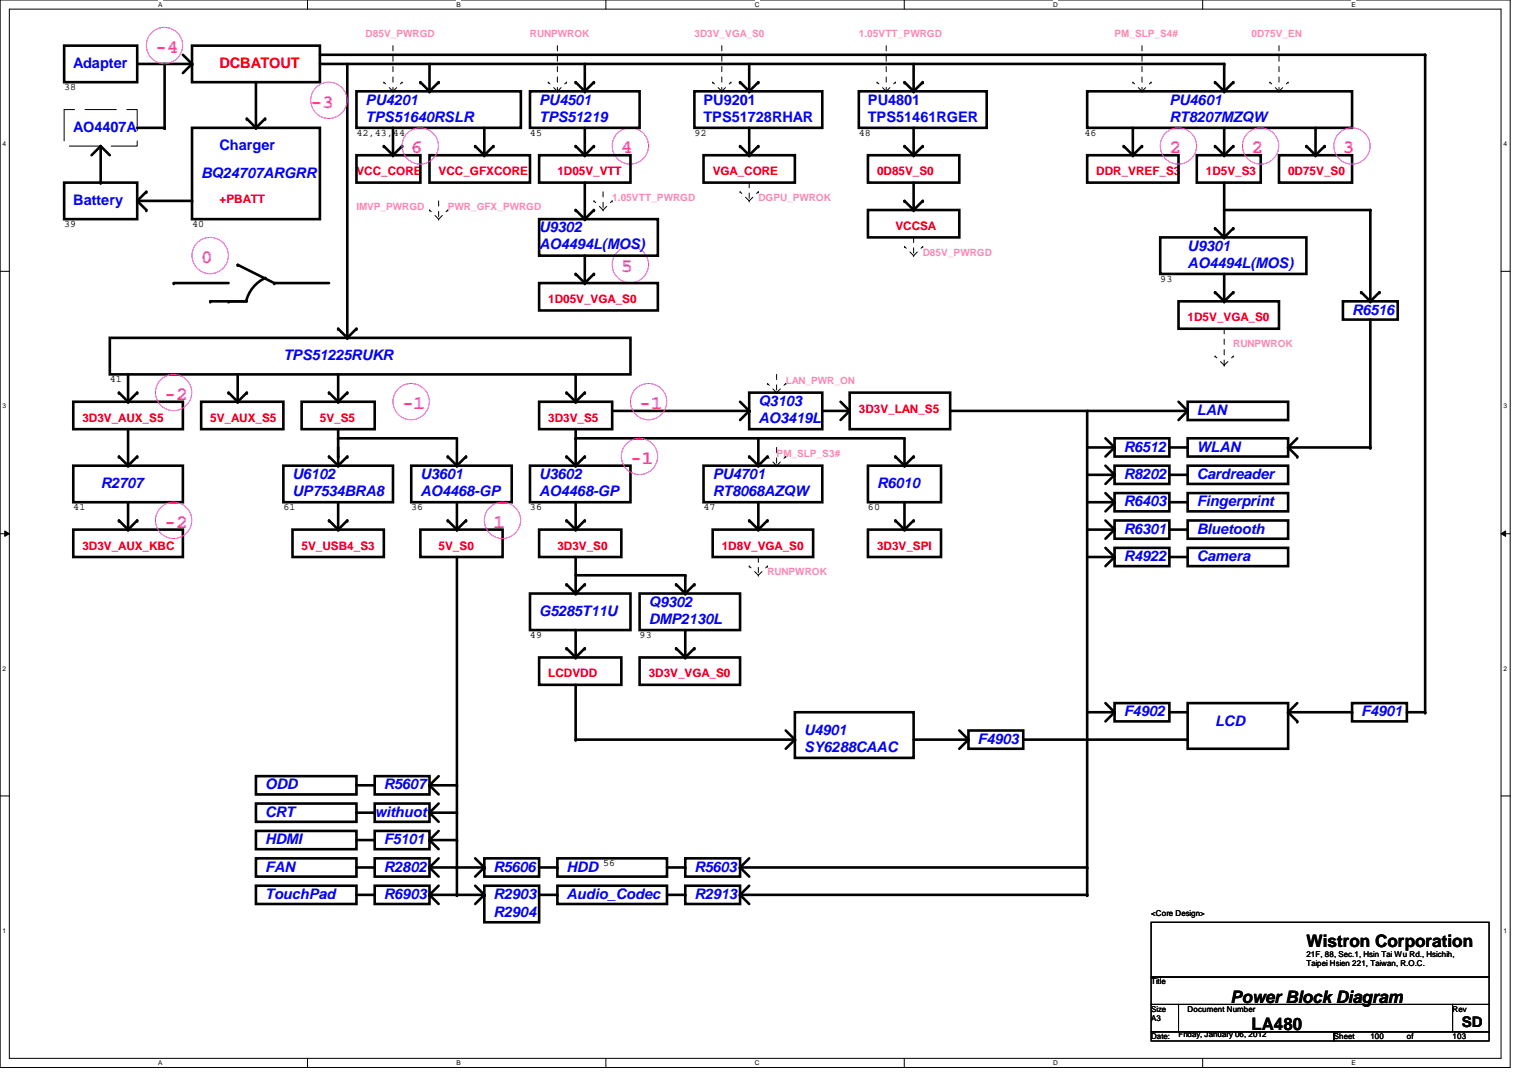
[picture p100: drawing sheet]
<svg xmlns="http://www.w3.org/2000/svg" width="297mm" height="210mm" viewBox="0 0 297 210" stroke-linecap="round" stroke-linejoin="round" font-family="sans-serif">
<defs><g id="words">
<g font-size="3.7" fill="#f0f">
<text x="30.3" y="10.3">-4</text>
<text x="60.5" y="21">-3</text>
<text x="80" y="29.8">6</text>
<text x="120.9" y="29.8">4</text>
<text x="227.6" y="29.8">2</text>
<text x="243.6" y="29.8">2</text>
<text x="261.4" y="29.8">3</text>
<text x="39.2" y="51.2">0</text>
<text x="120.9" y="53">5</text>
<text x="32" y="77.9">-2</text>
<text x="78.3" y="79.6">-1</text>
<text x="124.5" y="79.6">-1</text>
<text x="122.7" y="90.3">-1</text>
<text x="32" y="102.7">-2</text>
<text x="96.1" y="102.7">1</text>
</g>
<g font-size="3.3">
<text x="254.3" y="184.5">Wistron Corporation</text>
<text x="239.5" y="195.2">Power Block Diagram</text>
<text x="243.6" y="200.5">LA480</text>
</g>
<g font-size="2.8" fill="#00f">
<text x="14.3" y="13.3">Adapter</text>
<text x="71.2" y="20.4">PU4201</text>
<text x="71.2" y="23.7">TPS51640RSLR</text>
<text x="104.9" y="20.4">PU4501</text>
<text x="104.9" y="23.7">TPS51219</text>
<text x="136.9" y="20.4">PU9201</text>
<text x="136.9" y="23.8">TPS51728RHAR</text>
<text x="168.9" y="20.4">PU4801</text>
<text x="168.9" y="23.8">TPS51461RGER</text>
<text x="227.6" y="20.4">PU4601</text>
<text x="227.6" y="23.7">RT8207MZQW</text>
<text x="14.3" y="25.7">AO4407A</text>
<text x="42.7" y="29.3">Charger</text>
<text x="39.2" y="34.6">BQ24707ARGRR</text>
<text x="14.3" y="40">Battery</text>
<text x="104.9" y="45.3">U9302</text>
<text x="104.9" y="48.6">AO4494L(MOS)</text>
<text x="231.2" y="48.8">U9301</text>
<text x="231.2" y="52.1">AO4494L(MOS)</text>
<text x="263.2" y="61.3">R6516</text>
<text x="55.2" y="70.1">TPS51225RUKR</text>
<text x="147.6" y="79">Q3103</text>
<text x="147.6" y="82.3">AO3419L</text>
<text x="233" y="80.8">LAN</text>
<text x="218.7" y="87.9">R6512</text>
<text x="233" y="87.9">WLAN</text>
<text x="19.6" y="95">R2707</text>
<text x="56.9" y="93.3">U6102</text>
<text x="81.8" y="93.3">U3601</text>
<text x="104.9" y="93.3">U3602</text>
<text x="138.7" y="93.3">PU4701</text>
<text x="170.7" y="95">R6010</text>
<text x="218.7" y="93.3">R8202</text>
<text x="233" y="93.3">Cardreader</text>
<text x="56.9" y="96.6">UP7534BRA8</text>
<text x="81.8" y="96.6">AO4468-GP</text>
<text x="104.9" y="96.6">AO4468-GP</text>
<text x="138.7" y="96.6">RT8068AZQW</text>
<text x="218.7" y="98.6">R6403</text>
<text x="233" y="98.6">Fingerprint</text>
<text x="218.7" y="103.9">R6301</text>
<text x="233" y="103.9">Bluetooth</text>
<text x="218.7" y="109.3">R4922</text>
<text x="233" y="109.3">Camera</text>
<text x="104.9" y="119.9">G5285T11U</text>
<text x="126.3" y="118.2">Q9302</text>
<text x="126.3" y="121.5">DMP2130L</text>
<text x="156.5" y="143">U4901</text>
<text x="218.7" y="139.5">F4902</text>
<text x="236.5" y="141.3">LCD</text>
<text x="265" y="139.5">F4901</text>
<text x="156.5" y="146.3">SY6288CAAC</text>
<text x="190.3" y="144.8">F4903</text>
<text x="51.6" y="153.7">ODD</text>
<text x="74.7" y="153.7">R5607</text>
<text x="51.6" y="159">CRT</text>
<text x="72.9" y="159">withuot</text>
<text x="51.6" y="164.4">HDMI</text>
<text x="74.7" y="164.4">F5101</text>
<text x="51.6" y="169.7">FAN</text>
<text x="74.7" y="169.7">R2802</text>
<text x="96.1" y="169.7">R5606</text>
<text x="110.3" y="169.7">HDD</text>
<text x="135.2" y="169.7">R5603</text>
<text x="51.6" y="175">TouchPad</text>
<text x="74.7" y="175">R6903</text>
<text x="96.1" y="175">R2903</text>
<text x="96.1" y="178.6">R2904</text>
<text x="110.3" y="175">Audio_Codec</text>
<text x="135.2" y="175">R2913</text>
</g>
<text font-size="2.8" fill="#f00" x="42.7" y="13.3">DCBATOUT</text>
<text font-size="2.8" x="284.5" y="200">SD</text>
<g font-size="2.3" fill="#f00">
<text x="69.4" y="34.1">VCC_CORE</text>
<text x="85.4" y="34.1">VCC_GFXCORE</text>
<text x="108.5" y="34.1">1D05V_VTT</text>
<text x="138.7" y="34.1">VGA_CORE</text>
<text x="170.7" y="34.1">0D85V_S0</text>
<text x="213.4" y="34.1">DDR_VREF_S3</text>
<text x="234.7" y="34.1">1D5V_S3</text>
<text x="250.7" y="34.1">0D75V_S0</text>
<text x="42.7" y="39.5">+PBATT</text>
<text x="174.3" y="44.8">VCCSA</text>
<text x="106.7" y="59">1D05V_VGA_S0</text>
<text x="231.2" y="62.6">1D5V_VGA_S0</text>
<text x="16" y="82.1">3D3V_AUX_S5</text>
<text x="40.9" y="82.1">5V_AUX_S5</text>
<text x="62.3" y="82.1">5V_S5</text>
<text x="106.7" y="82.1">3D3V_S5</text>
<text x="167.2" y="80.3">3D3V_LAN_S5</text>
<text x="16" y="107">3D3V_AUX_KBC</text>
<text x="58.7" y="107">5V_USB4_S3</text>
<text x="85.4" y="107">5V_S0</text>
<text x="108.5" y="107">3D3V_S0</text>
<text x="140.5" y="107">1D8V_VGA_S0</text>
<text x="170.7" y="107">3D3V_SPI</text>
<text x="106.7" y="131.9">LCDVDD</text>
<text x="126.3" y="131.9">3D3V_VGA_S0</text>
</g>
<g font-size="1.9" fill="#ff80c0">
<text x="71.2" y="7.2">D85V_PWRGD</text>
<text x="103.2" y="7.2">RUNPWROK</text>
<text x="135.2" y="7.2">3D3V_VGA_S0</text>
<text x="167.2" y="7.2">1.05VTT_PWRGD</text>
<text x="217" y="7.2">PM_SLP_S4#</text>
<text x="243.6" y="7.2">0D75V_EN</text>
<text x="69.4" y="40.9">IMVP_PWRGD</text>
<text x="87.2" y="40.9">PWR_GFX_PWRGD</text>
<text x="119.2" y="39.2">1.05VTT_PWRGD</text>
<text x="147.6" y="39.2">DGPU_PWROK</text>
<text x="179.6" y="49.8">D85V_PWRGD</text>
<text x="240.1" y="67.6">RUNPWROK</text>
<text x="152.9" y="74.7">LAN_PWR_ON</text>
<text x="151.2" y="88.9">PM_SLP_S3#</text>
<text x="149.4" y="112.1">RUNPWROK</text>
</g>
<g font-size="1.9">
<text x="12.5" y="17.5">38</text>
<text x="69.4" y="26.4">42,43,44</text>
<text x="103.2" y="26.4">45</text>
<text x="135.2" y="26.4">92</text>
<text x="167.2" y="26.4">48</text>
<text x="211.1" y="26.4">46</text>
<text x="12.5" y="44.2">39</text>
<text x="37.4" y="44.2">40</text>
<text x="225.8" y="54.9">93</text>
<text x="21.4" y="74.4">41</text>
<text x="14.3" y="99.3">41</text>
<text x="55.2" y="99.3">61</text>
<text x="80" y="99.3">36</text>
<text x="103.2" y="99.3">36</text>
<text x="136.9" y="99.3">47</text>
<text x="168.9" y="99.3">60</text>
<text x="103.2" y="124.2">49</text>
<text x="124.5" y="124.2">93</text>
<text x="117.4" y="168.7">56</text>
</g>
<g font-size="1.6">
<text x="224.1" y="178.4">&lt;Core Design&gt;</text>
<text x="224.1" y="191.7">Title</text>
<text x="254.3" y="186.4">21F, 88, Sec.1, Hsin Tai Wu Rd., Hsichih,</text>
<text x="254.3" y="188.2">Taipei Hsien 221, Taiwan, R.O.C.</text>
<text x="224.1" y="197">Size</text>
<text x="231.2" y="197">Document Number</text>
<text x="282.7" y="197">Rev</text>
<text x="224.1" y="202.4">Date:</text>
<text x="224.1" y="198.8">A3</text>
<text x="229.4" y="202">Friday, January 06, 2012</text>
<text x="259.6" y="202.4">Sheet</text>
<text x="266.7" y="202.4">100</text>
<text x="273.9" y="202.4">of</text>
<text x="282.7" y="202.4">103</text>
</g>
<g font-size="1.3">
<text x="30.8" y="1.3">A</text>
<text x="88.9" y="1.3">B</text>
<text x="146.9" y="1.3">C</text>
<text x="205" y="1.3">D</text>
<text x="263.1" y="1.3">E</text>
<text x=".5" y="28.4">4</text>
<text x="292.6" y="28.4">4</text>
<text x=".5" y="79.5">3</text>
<text x="292.6" y="79.5">3</text>
<text x=".5" y="130.6">2</text>
<text x="292.6" y="130.6">2</text>
<text x=".5" y="181.7">1</text>
<text x="292.6" y="181.7">1</text>
<text x="30.8" y="207.4">A</text>
<text x="88.9" y="207.4">B</text>
<text x="146.9" y="207.4">C</text>
<text x="205" y="207.4">D</text>
<text x="263.1" y="207.4">E</text>
</g>
</g></defs>
<path d="M0 0h294v207.9h-294zM1.8 1.8h290.4v204.3h-290.4z" fill="none" stroke="#000" stroke-width=".19"/>
<g fill="#fff">
<path d="M30.8 .2h.8v1.4h-.8z"/>
<path d="M30.8 206.2h.8v1.4h-.8z"/>
</g>
<path d="M59.9 0v1.8M59.9 206.1v1.8" fill="none" stroke="#000" stroke-width=".19"/>
<g fill="#fff">
<path d="M88.9 .2h.8v1.4h-.8z"/>
<path d="M88.9 206.2h.8v1.4h-.8z"/>
</g>
<path d="M117.9 0v1.8M117.9 206.1v1.8" fill="none" stroke="#000" stroke-width=".19"/>
<g fill="#fff">
<path d="M146.9 .2h.9v1.4h-.9z"/>
<path d="M146.9 206.2h.9v1.4h-.9z"/>
</g>
<path d="M176 0v1.8M176 206.1v1.8" fill="none" stroke="#000" stroke-width=".19"/>
<g fill="#fff">
<path d="M205 .2h.9v1.4h-.9z"/>
<path d="M205 206.2h.9v1.4h-.9z"/>
</g>
<path d="M234.1 0v1.8M234.1 206.1v1.8" fill="none" stroke="#000" stroke-width=".19"/>
<g fill="#fff">
<path d="M263.1 .2h.8v1.4h-.8z"/>
<path d="M263.1 206.2h.8v1.4h-.8z"/>
<path d="M.5 27.3h.7v1.4h-.7z"/>
<path d="M292.6 27.3h.7v1.4h-.7z"/>
<path d="M.5 78.4h.7v1.4h-.7z"/>
<path d="M292.6 78.4h.7v1.4h-.7z"/>
</g>
<path d="M0 52.8h1.8M292.2 52.8h1.8" fill="none" stroke="#000" stroke-width=".19"/>
<g fill="#fff">
<path d="M.5 129.5h.7v1.4h-.7z"/>
<path d="M292.6 129.5h.7v1.4h-.7z"/>
</g>
<path d="M0 103.9h1.8M.9 103.4l.9 .5-.9 .5zM292.2 103.9l.9-.5v1zM292.2 103.9h1.8" fill="none" stroke="#000" stroke-width=".19"/>
<path d="M.9 103.4l.9 .5-.9 .5zM292.2 103.9l.9-.5v1z" fill="#000"/>
<g fill="#fff">
<path d="M.5 180.5h.7v1.4h-.7z"/>
<path d="M292.6 180.5h.7v1.4h-.7z"/>
</g>
<path d="M0 155h1.8M292.2 155h1.8M224.1 179.6h65.8v10.6h-65.8zM224.1 190.2h65.8v5.4h-65.8zM224.1 195.6h5.3v5.3h-5.3zM229.4 195.6h53.3v5.3h-53.3zM282.7 195.6h7.2v5.3h-7.2zM224.1 200.9h35.5v1.8h-35.5zM259.6 200.9h30.3v1.8h-30.3z" fill="none" stroke="#000" stroke-width=".19"/>
<g fill="none" stroke="#000" stroke-width=".51">
<path d="M12.5 8.9h14.2v7.1h-14.2zM26.7 12.4h10.7M32 12.4v12.5h-5.3M35.6 10.7l1.8 1.7M37.4 8.9h24.9v7.1h-24.9zM37.4 12.4l-1.8 1.8M49.8 16v8.9M62.3 12.4h176v5.4M62.3 10.7h215.1v128h-3.5M67.6 12.4v53.4M69.4 17.8h32v7.1h-32zM81.8 16l1.8 1.8"/>
<path d="M83.6 12.4v5.4M85.4 16l-1.8 1.8M103.2 17.8h21.3v7.1h-21.3zM112.1 16l1.7 1.8M113.8 12.4v5.4M115.6 16l-1.8 1.8M135.2 17.8h24.9v7.1h-24.9zM144.1 16l1.7 1.8M145.8 12.4v5.4M147.6 16l-1.8 1.8M167.2 17.8h24.9v7.1h-24.9zM176.1 16l1.7 1.8"/>
<path d="M177.8 12.4v5.4M179.6 16l-1.8 1.8M211.6 17.8h51.6v7.1h-51.6zM236.5 16l1.8 1.8M240.1 16l-1.8 1.8M12.5 35.6h14.2v7.1h-14.2zM19.6 28.4v7.2M19.6 28.4l-1.8 1.8M19.6 28.4l1.8 1.8M26.7 39.1l1.8 1.8M26.7 39.1h10.7M28.5 37.3l-1.8 1.8"/>
<path d="M37.4 24.9h24.9v17.8h-24.9zM48 23.1l1.8 1.8M51.6 23.1l-1.8 1.8M69.4 30.2h12.4v5.4h-12.4zM74.7 28.4l1.8 1.8M76.5 24.9v5.3M78.3 28.4l-1.8 1.8M83.6 30.2h19.6v5.4h-19.6zM92.5 28.4l1.8 1.8M94.3 24.9v5.3M96.1 28.4l-1.8 1.8M104.9 30.2h17.8v5.4h-17.8z"/>
<path d="M112.1 28.4l1.7 1.8M113.8 24.9v5.3M113.8 35.6v7.1M115.6 28.4l-1.8 1.8M136.9 30.2h17.8v5.4h-17.8zM144.1 28.4l1.7 1.8M145.8 24.9v5.3M147.6 28.4l-1.8 1.8M168.9 30.2h17.8v5.4h-17.8zM176.1 28.4l1.7 1.8M176.1 39.1l1.7 1.8M177.8 24.9v5.3"/>
<path d="M177.8 35.6v5.3M179.6 28.4l-1.8 1.8M179.6 39.1l-1.8 1.8M211.6 30.2h17.8v5.4h-17.8zM218.7 28.4l1.8 1.8M220.5 24.9v5.3M222.3 28.4l-1.8 1.8M233 30.2h12.4v5.4h-12.4zM236.5 28.4l1.8 1.8M238.3 24.9v5.3M238.3 35.6v10.6M240.1 28.4l-1.8 1.8"/>
<path d="M249 30.2h14.2v5.4h-14.2zM254.3 28.4l1.8 1.8M256.1 24.9v5.3M257.8 28.4l-1.7 1.8M33.8 55.1h10.7M40.9 58.7h7.1M46.3 51.6l7.1 3.5h10.6M51.7 54.1a6.8 6.8 0 0 0-3.8 4.5M104.9 42.7h23.2v7.1h-23.2zM104.9 55.1h23.2v5.4h-23.2zM112.1 53.3l1.7 1.8M112.1 40.9l1.7 1.8"/>
<path d="M113.8 49.8v5.3M115.6 40.9l-1.8 1.8M115.6 53.3l-1.8 1.8M168.9 40.9h17.8v5.3h-17.8zM225.8 46.2h28.5v7.1h-28.5zM229.4 58.7h19.6v5.3h-19.6zM236.5 44.4l1.8 1.8M236.5 56.9l1.8 1.8M238.3 53.3v5.4M238.3 40.9h28.4v17.8M240.1 44.4l-1.8 1.8M240.1 56.9l-1.8 1.8"/>
<path d="M261.4 58.7h10.7v3.5h-10.7zM265 56.9l1.7 1.8M268.5 56.9l-1.8 1.8M14.3 78.2h21.3v5.4h-21.3zM21.4 65.8h101.3v7.1h-101.3zM23.2 76.5l1.7 1.7M24.9 72.9v5.3M26.7 76.5l-1.8 1.7M39.2 78.2h16v5.4h-16zM44.5 76.5l1.8 1.7M46.3 72.9v5.3M48 76.5l-1.7 1.7"/>
<path d="M58.7 78.2h14.2v5.4h-14.2zM64 76.5l1.8 1.7M65.8 72.9v5.3M65.8 64l1.8 1.8M67.6 76.5l-1.8 1.7M69.4 64l-1.8 1.8M104.9 78.2h14.3v5.4h-14.3zM110.3 76.5l1.8 1.7M112.1 72.9v5.3M113.8 76.5l-1.7 1.7M144.1 78.2l1.7 1.8M145.8 76.5h14.3v7.1h-14.3z"/>
<path d="M163.6 78.2l1.8 1.8M165.4 76.5h19.6v7.1h-19.6zM229.4 78.2l1.8 1.8M231.2 78.2h19.5v3.6h-19.5zM266.7 62.2v24.9h-16M14.3 90.7h21.3v7.1h-21.3zM23.2 88.9l1.7 1.8M24.9 83.6v7.1M24.9 97.8v5.3M26.7 88.9l-1.8 1.8M55.2 90.7h21.3v7.1h-21.3zM64 88.9l1.8 1.8"/>
<path d="M65.8 83.6v7.1M65.8 97.8v5.3M65.8 85.3h23.1v5.4M67.6 88.9l-1.8 1.8M80 90.7h19.6v7.1h-19.6zM87.2 88.9l1.7 1.8M88.9 97.8v5.3M90.7 88.9l-1.8 1.8M103.2 90.7h19.5v7.1h-19.5zM110.3 88.9l1.8 1.8M112.1 85.3h64v5.4M112.1 83.6v7.1"/>
<path d="M112.1 97.8v5.3M113.8 88.9l-1.7 1.8M119.2 80h26.6M136.9 90.7h23.2v7.1h-23.2zM145.8 88.9l1.8 1.8M145.8 80l-1.7 1.8M147.6 85.3v5.4M147.6 97.8v5.3M149.4 88.9l-1.8 1.8M160.1 80h5.3M165.4 80l-1.8 1.8M168.9 90.7h14.3v7.1h-14.3z"/>
<path d="M174.3 88.9l1.8 1.8M176.1 97.8v5.3M177.8 88.9l-1.7 1.8M185 80h46.2M211.6 80v94.2h-67.5M211.6 87.1h5.4M211.6 97.8h5.4M211.6 92.5h5.4M215.2 96l1.8 1.8M215.2 85.3l1.8 1.8M215.2 90.7l1.8 1.8M217 96h10.6v3.6h-10.6z"/>
<path d="M217 85.3h10.6v3.6h-10.6zM217 90.7h10.6v3.5h-10.6zM217 97.8l-1.8 1.8M217 87.1l-1.8 1.8M217 92.5l-1.8 1.7M227.6 87.1h3.6M227.6 97.8h3.6M227.6 92.5h3.6M231.2 96h19.5v3.6h-19.5zM231.2 90.7h19.5v3.5h-19.5zM231.2 85.3h19.5v3.6h-19.5zM231.2 80l-1.8 1.8"/>
<path d="M250.7 87.1l1.8 1.8M252.5 85.3l-1.8 1.8M14.3 103.1h21.3v5.4h-21.3zM23.2 101.3l1.7 1.8M26.7 101.3l-1.8 1.8M56.9 103.1h17.8v5.4h-17.8zM64 101.3l1.8 1.8M67.6 101.3l-1.8 1.8M81.8 103.1h16v5.4h-16zM87.2 101.3l1.7 1.8M88.9 108.5v65.7M90.7 101.3l-1.8 1.8"/>
<path d="M103.2 115.6h19.5v7.1h-19.5zM104.9 103.1h16v5.4h-16zM110.3 101.3l1.8 1.8M110.3 113.8l1.8 1.8M112.1 108.5v7.1M112.1 112h21.3v3.6M113.8 101.3l-1.7 1.8M113.8 113.8l-1.7 1.8M124.5 115.6h19.6v7.1h-19.6zM131.6 113.8l1.8 1.8M135.2 113.8l-1.8 1.8M138.7 103.1h19.6v5.4h-19.6z"/>
<path d="M145.8 101.3l1.8 1.8M149.4 101.3l-1.8 1.8M168.9 103.1h14.3v5.4h-14.3zM174.3 101.3l1.8 1.8M177.8 101.3l-1.7 1.8M211.6 108.5h5.4M211.6 103.1h5.4M215.2 106.7l1.8 1.8M215.2 101.3l1.8 1.8M217 106.7h10.6v3.5h-10.6zM217 101.3h10.6v3.6h-10.6zM217 108.5l-1.8 1.7"/>
<path d="M217 103.1l-1.8 1.8M227.6 108.5h3.6M227.6 103.1h3.6M231.2 106.7h19.5v3.5h-19.5zM231.2 101.3h19.5v3.6h-19.5zM104.9 128h16v5.3h-16zM110.3 126.2l1.8 1.8M112.1 122.7v5.3M112.1 133.3v10.7h42.6M113.8 126.2l-1.7 1.8M124.5 128h19.6v5.3h-19.6zM131.6 126.2l1.8 1.8"/>
<path d="M133.4 122.7v5.3M135.2 126.2l-1.8 1.8M154.7 138.7h23.1v8.9h-23.1zM211.6 138.7h5.4M215.2 136.9l1.8 1.8M217 136.9h10.6v3.6h-10.6zM217 138.7l-1.8 1.8M227.6 138.7h3.6M231.2 136.9h19.5v8.9h-19.5zM250.7 138.7h12.5M250.7 138.7l1.8 1.8M252.5 136.9l-1.8 1.8"/>
<path d="M263.2 136.9h10.7v3.6h-10.7zM49.8 156.5h19.6v3.5h-19.6zM49.8 151.1h19.6v3.6h-19.6zM69.4 152.9h3.5M69.4 158.2h3.5M72.9 151.1h10.7v3.6h-10.7zM72.9 156.5h10.7v3.5h-10.7zM83.6 152.9h5.3M83.6 158.2h5.3M83.6 152.9l1.8 1.8M83.6 158.2l1.8 1.8M85.4 151.1l-1.8 1.8"/>
<path d="M85.4 156.5l-1.8 1.7M152.9 142.2l1.8 1.8M154.7 144l-1.8 1.8M177.8 144h10.7M186.7 142.2l1.8 1.8M188.5 142.2h10.7v3.6h-10.7zM188.5 144l-1.8 1.8M199.2 144h32M49.8 161.8h19.6v3.6h-19.6zM49.8 167.1h19.6v3.6h-19.6zM49.8 172.5h19.6v3.5h-19.6zM69.4 163.6h3.5"/>
<path d="M69.4 168.9h3.5M69.4 174.2h3.5M72.9 161.8h10.7v3.6h-10.7zM72.9 167.1h10.7v3.6h-10.7zM72.9 172.5h10.7v3.5h-10.7zM83.6 163.6h5.3M83.6 168.9h10.7M83.6 174.2h10.7M83.6 163.6l1.8 1.8M83.6 168.9l1.8 1.8M83.6 174.2l1.8 1.8M85.4 161.8l-1.8 1.8"/>
<path d="M85.4 167.1l-1.8 1.8M85.4 172.5l-1.8 1.7M92.5 172.5l1.8 1.7M92.5 167.1l1.8 1.8M94.3 167.1h10.6v3.6h-10.6zM94.3 172.5h10.6v7.1h-10.6zM94.3 174.2l-1.8 1.8M94.3 168.9l-1.8 1.8M104.9 168.9h3.6M104.9 174.2h3.6M108.5 167.1h21.3v3.6h-21.3zM108.5 172.5h21.3v3.5h-21.3z"/>
<path d="M129.8 168.9h3.6M129.8 174.2h3.6M133.4 167.1h10.7v3.6h-10.7zM133.4 172.5h10.7v3.5h-10.7zM144.1 168.9h67.5M144.1 168.9l1.7 1.8M144.1 174.2l1.7 1.8M145.8 167.1l-1.7 1.8M145.8 172.5l-1.7 1.7"/>
</g>
<g fill="#000">
<circle cx="37.4" cy="12.4" r=".25"/>
<circle cx="81.8" cy="16" r=".25"/>
<circle cx="83.6" cy="17.8" r=".25"/>
<circle cx="85.4" cy="16" r=".25"/>
<circle cx="112.1" cy="16" r=".25"/>
<circle cx="113.8" cy="17.8" r=".25"/>
<circle cx="115.6" cy="16" r=".25"/>
<circle cx="144.1" cy="16" r=".25"/>
<circle cx="145.8" cy="17.8" r=".25"/>
<circle cx="147.6" cy="16" r=".25"/>
<circle cx="176.1" cy="16" r=".25"/>
<circle cx="177.8" cy="17.8" r=".25"/>
<circle cx="179.6" cy="16" r=".25"/>
<circle cx="236.5" cy="16" r=".25"/>
<circle cx="238.3" cy="12.4" r=".25"/>
<circle cx="238.3" cy="17.8" r=".25"/>
<circle cx="240.1" cy="16" r=".25"/>
<circle cx="277.4" cy="10.7" r=".25"/>
<circle cx="19.6" cy="35.6" r=".25"/>
<circle cx="19.6" cy="28.4" r=".25"/>
<circle cx="28.5" cy="37.3" r=".25"/>
<circle cx="32" cy="24.9" r=".25"/>
<circle cx="37.4" cy="39.1" r=".25"/>
<circle cx="48" cy="23.1" r=".25"/>
<circle cx="49.8" cy="24.9" r=".25"/>
<circle cx="51.6" cy="23.1" r=".25"/>
<circle cx="74.7" cy="28.4" r=".25"/>
<circle cx="76.5" cy="30.2" r=".25"/>
<circle cx="78.3" cy="28.4" r=".25"/>
<circle cx="92.5" cy="28.4" r=".25"/>
<circle cx="94.3" cy="30.2" r=".25"/>
<circle cx="96.1" cy="28.4" r=".25"/>
<circle cx="112.1" cy="28.4" r=".25"/>
<circle cx="113.8" cy="30.2" r=".25"/>
<circle cx="115.6" cy="28.4" r=".25"/>
<circle cx="144.1" cy="28.4" r=".25"/>
<circle cx="145.8" cy="30.2" r=".25"/>
<circle cx="147.6" cy="28.4" r=".25"/>
<circle cx="176.1" cy="39.1" r=".25"/>
<circle cx="176.1" cy="28.4" r=".25"/>
<circle cx="177.8" cy="30.2" r=".25"/>
<circle cx="179.6" cy="28.4" r=".25"/>
<circle cx="179.6" cy="39.1" r=".25"/>
<circle cx="218.7" cy="28.4" r=".25"/>
<circle cx="220.5" cy="30.2" r=".25"/>
<circle cx="222.3" cy="28.4" r=".25"/>
<circle cx="236.5" cy="28.4" r=".25"/>
<circle cx="238.3" cy="30.2" r=".25"/>
<circle cx="240.1" cy="28.4" r=".25"/>
<circle cx="254.3" cy="28.4" r=".25"/>
<circle cx="256.1" cy="30.2" r=".25"/>
<circle cx="257.8" cy="28.4" r=".25"/>
<circle cx="28.5" cy="40.9" r=".25"/>
<circle cx="33.8" cy="55.1" r=".25"/>
<circle cx="40.9" cy="58.7" r=".25"/>
<circle cx="44.5" cy="58.7" r=".25"/>
<circle cx="46.3" cy="51.6" r=".25"/>
<circle cx="53.4" cy="55.1" r=".25"/>
<circle cx="112.1" cy="40.9" r=".25"/>
<circle cx="112.1" cy="53.3" r=".25"/>
<circle cx="113.8" cy="55.1" r=".25"/>
<circle cx="113.8" cy="42.7" r=".25"/>
<circle cx="115.6" cy="53.3" r=".25"/>
<circle cx="115.6" cy="40.9" r=".25"/>
<circle cx="177.8" cy="40.9" r=".25"/>
<circle cx="236.5" cy="44.4" r=".25"/>
<circle cx="236.5" cy="56.9" r=".25"/>
<circle cx="238.3" cy="46.2" r=".25"/>
<circle cx="238.3" cy="40.9" r=".25"/>
<circle cx="238.3" cy="58.7" r=".25"/>
<circle cx="240.1" cy="56.9" r=".25"/>
<circle cx="240.1" cy="44.4" r=".25"/>
<circle cx="265" cy="56.9" r=".25"/>
<circle cx="266.7" cy="58.7" r=".25"/>
<circle cx="266.7" cy="40.9" r=".25"/>
<circle cx="268.5" cy="56.9" r=".25"/>
<circle cx="23.2" cy="76.5" r=".25"/>
<circle cx="24.9" cy="78.2" r=".25"/>
<circle cx="26.7" cy="76.5" r=".25"/>
<circle cx="44.5" cy="76.5" r=".25"/>
<circle cx="46.3" cy="78.2" r=".25"/>
<circle cx="48" cy="76.5" r=".25"/>
<circle cx="64" cy="76.5" r=".25"/>
<circle cx="65.8" cy="78.2" r=".25"/>
<circle cx="65.8" cy="64" r=".25"/>
<circle cx="67.6" cy="76.5" r=".25"/>
<circle cx="67.6" cy="65.8" r=".25"/>
<circle cx="69.4" cy="64" r=".25"/>
<circle cx="110.3" cy="76.5" r=".25"/>
<circle cx="112.1" cy="78.2" r=".25"/>
<circle cx="113.8" cy="76.5" r=".25"/>
<circle cx="23.2" cy="88.9" r=".25"/>
<circle cx="24.9" cy="90.7" r=".25"/>
<circle cx="26.7" cy="88.9" r=".25"/>
<circle cx="64" cy="88.9" r=".25"/>
<circle cx="65.8" cy="90.7" r=".25"/>
<circle cx="65.8" cy="88.9" r=".25"/>
<circle cx="65.8" cy="85.3" r=".25"/>
<circle cx="67.6" cy="88.9" r=".25"/>
<circle cx="87.2" cy="88.9" r=".25"/>
<circle cx="88.9" cy="90.7" r=".25"/>
<circle cx="90.7" cy="88.9" r=".25"/>
<circle cx="110.3" cy="88.9" r=".25"/>
<circle cx="112.1" cy="90.7" r=".25"/>
<circle cx="112.1" cy="85.3" r=".25"/>
<circle cx="113.8" cy="88.9" r=".25"/>
<circle cx="145.8" cy="88.9" r=".25"/>
<circle cx="145.8" cy="80" r=".25"/>
<circle cx="147.6" cy="90.7" r=".25"/>
<circle cx="149.4" cy="88.9" r=".25"/>
<circle cx="165.4" cy="80" r=".25"/>
<circle cx="174.3" cy="88.9" r=".25"/>
<circle cx="176.1" cy="90.7" r=".25"/>
<circle cx="177.8" cy="88.9" r=".25"/>
<circle cx="217" cy="97.8" r=".25"/>
<circle cx="217" cy="87.1" r=".25"/>
<circle cx="217" cy="92.5" r=".25"/>
<circle cx="231.2" cy="80" r=".25"/>
<circle cx="231.2" cy="97.8" r=".25"/>
<circle cx="231.2" cy="92.5" r=".25"/>
<circle cx="231.2" cy="87.1" r=".25"/>
<circle cx="250.7" cy="87.1" r=".25"/>
<circle cx="252.5" cy="88.9" r=".25"/>
<circle cx="266.7" cy="87.1" r=".25"/>
<circle cx="23.2" cy="101.3" r=".25"/>
<circle cx="24.9" cy="103.1" r=".25"/>
<circle cx="26.7" cy="101.3" r=".25"/>
<circle cx="64" cy="101.3" r=".25"/>
<circle cx="65.8" cy="103.1" r=".25"/>
<circle cx="67.6" cy="101.3" r=".25"/>
<circle cx="87.2" cy="101.3" r=".25"/>
<circle cx="88.9" cy="103.1" r=".25"/>
<circle cx="90.7" cy="101.3" r=".25"/>
<circle cx="110.3" cy="101.3" r=".25"/>
<circle cx="110.3" cy="113.8" r=".25"/>
<circle cx="112.1" cy="103.1" r=".25"/>
<circle cx="112.1" cy="115.6" r=".25"/>
<circle cx="113.8" cy="101.3" r=".25"/>
<circle cx="113.8" cy="113.8" r=".25"/>
<circle cx="131.6" cy="113.8" r=".25"/>
<circle cx="133.4" cy="112" r=".25"/>
<circle cx="133.4" cy="115.6" r=".25"/>
<circle cx="135.2" cy="113.8" r=".25"/>
<circle cx="145.8" cy="101.3" r=".25"/>
<circle cx="147.6" cy="103.1" r=".25"/>
<circle cx="149.4" cy="101.3" r=".25"/>
<circle cx="174.3" cy="101.3" r=".25"/>
<circle cx="176.1" cy="103.1" r=".25"/>
<circle cx="177.8" cy="101.3" r=".25"/>
<circle cx="217" cy="103.1" r=".25"/>
<circle cx="217" cy="108.5" r=".25"/>
<circle cx="231.2" cy="108.5" r=".25"/>
<circle cx="231.2" cy="103.1" r=".25"/>
<circle cx="110.3" cy="126.2" r=".25"/>
<circle cx="112.1" cy="128" r=".25"/>
<circle cx="113.8" cy="126.2" r=".25"/>
<circle cx="131.6" cy="126.2" r=".25"/>
<circle cx="133.4" cy="128" r=".25"/>
<circle cx="135.2" cy="126.2" r=".25"/>
<circle cx="217" cy="138.7" r=".25"/>
<circle cx="231.2" cy="138.7" r=".25"/>
<circle cx="250.7" cy="138.7" r=".25"/>
<circle cx="263.2" cy="138.7" r=".25"/>
<circle cx="277.4" cy="138.7" r=".25"/>
<circle cx="72.9" cy="152.9" r=".25"/>
<circle cx="72.9" cy="158.2" r=".25"/>
<circle cx="83.6" cy="152.9" r=".25"/>
<circle cx="83.6" cy="158.2" r=".25"/>
<circle cx="88.9" cy="158.2" r=".25"/>
<circle cx="88.9" cy="152.9" r=".25"/>
<circle cx="112.1" cy="144" r=".25"/>
<circle cx="154.7" cy="144" r=".25"/>
<circle cx="188.5" cy="144" r=".25"/>
<circle cx="231.2" cy="144" r=".25"/>
<circle cx="252.5" cy="140.5" r=".25"/>
<circle cx="72.9" cy="163.6" r=".25"/>
<circle cx="72.9" cy="168.9" r=".25"/>
<circle cx="72.9" cy="174.2" r=".25"/>
<circle cx="83.6" cy="163.6" r=".25"/>
<circle cx="83.6" cy="168.9" r=".25"/>
<circle cx="83.6" cy="174.2" r=".25"/>
<circle cx="88.9" cy="174.2" r=".25"/>
<circle cx="88.9" cy="163.6" r=".25"/>
<circle cx="88.9" cy="168.9" r=".25"/>
<circle cx="94.3" cy="168.9" r=".25"/>
<circle cx="94.3" cy="174.2" r=".25"/>
<circle cx="108.5" cy="168.9" r=".25"/>
<circle cx="108.5" cy="174.2" r=".25"/>
<circle cx="133.4" cy="168.9" r=".25"/>
<circle cx="133.4" cy="174.2" r=".25"/>
<circle cx="144.1" cy="168.9" r=".25"/>
<circle cx="144.1" cy="174.2" r=".25"/>
<circle cx="211.6" cy="174.2" r=".25"/>
<circle cx="211.6" cy="168.9" r=".25"/>
</g>
<g fill="none" stroke="#f0f" stroke-width=".19">
<circle cx="32" cy="8.9" r="3.5"/>
<circle cx="64" cy="19.5" r="3.5"/>
<circle cx="81.8" cy="28.4" r="3.5"/>
<circle cx="122.7" cy="28.4" r="3.5"/>
<circle cx="229.4" cy="28.4" r="3.5"/>
<circle cx="245.4" cy="28.4" r="3.5"/>
<circle cx="263.2" cy="28.4" r="3.5"/>
<circle cx="40.9" cy="49.8" r="3.5"/>
<circle cx="122.7" cy="51.5" r="3.5"/>
<circle cx="33.8" cy="76.4" r="3.5"/>
<circle cx="80" cy="78.2" r="3.5"/>
<circle cx="126.3" cy="78.2" r="3.5"/>
<circle cx="124.5" cy="88.9" r="3.5"/>
<circle cx="33.8" cy="101.3" r="3.5"/>
<circle cx="97.8" cy="101.3" r="3.5"/>
</g>
<path d="M12.5 21.3h14.2v7.1h-14.2z" fill="none" stroke="#000" stroke-width=".19" stroke-dasharray="6.1 2"/>
<g fill="none" stroke="#000" stroke-width=".19" stroke-dasharray="1 1 1 1 1 1 1 1">
<path d="M74.7 16h.1M76.5 8.9v8.9M76.5 17.8h.1M76.5 17.8l1.8-1.8M76.5 17.8l-1.8-1.8M78.3 16h.1M106.7 16h.1M108.5 8.9v8.9M108.5 17.8h.1M108.5 17.8l-1.8-1.8M108.5 17.8l1.8-1.8M110.3 16h.1"/>
<path d="M138.7 16h.1M140.5 8.9v8.9M140.5 17.8h.1M140.5 17.8l1.8-1.8M140.5 17.8l-1.8-1.8M142.3 16h.1M170.7 16h.1M172.5 8.9v8.9M172.5 17.8h.1M172.5 17.8l1.8-1.8M172.5 17.8l-1.8-1.8M174.3 16h.1"/>
<path d="M220.5 16h.1M222.3 8.9v8.9M222.3 17.8h.1M222.3 17.8l1.8-1.8M222.3 17.8l-1.8-1.8M224.1 16h.1M247.2 16h.1M249 8.9v8.9M249 17.8h.1M249 17.8l1.7-1.8M249 17.8l-1.8-1.8M250.7 16h.1"/>
<path d="M85.4 39.1v3.6M115.6 39.1h.1M117.4 37.3v3.6M119.2 39.1h.1M144.1 37.3h.1M145.8 39.1l1.8-1.8M145.8 35.6v3.5M145.8 39.1h.1M145.8 39.1l-1.7-1.8M147.6 37.3h.1M83.6 40.9h.1M85.4 42.7l-1.8-1.8"/>
<path d="M85.4 42.7h.1M85.4 42.7l1.8-1.8M87.2 40.9h.1M117.4 40.9l-1.8-1.8M117.4 40.9h.1M117.4 40.9l1.8-1.8M176.1 48h.1M177.8 49.8l1.8-1.8M177.8 46.2v3.6M177.8 49.8h.1M177.8 49.8l-1.7-1.8M179.6 48h.1"/>
<path d="M149.4 74.7h.1M151.2 72.9v3.6M151.2 76.5h.1M151.2 76.5l1.7-1.8M151.2 76.5l-1.8-1.8M152.9 74.7h.1M236.5 69.3h.1M238.3 64v7.1M238.3 71.1h.1M238.3 71.1l1.8-1.8M238.3 71.1l-1.8-1.8M240.1 69.3h.1"/>
<path d="M149.4 88.9h.1M151.2 87.1v3.6M151.2 90.7h.1M151.2 90.7l1.7-1.8M151.2 90.7l-1.8-1.8M152.9 88.9h.1M145.8 110.2h.1M147.6 112l1.8-1.8M147.6 108.5v3.5M147.6 112h.1M147.6 112l-1.8-1.8M149.4 110.2h.1"/>
</g>
<use href="#words"/>
</svg>
